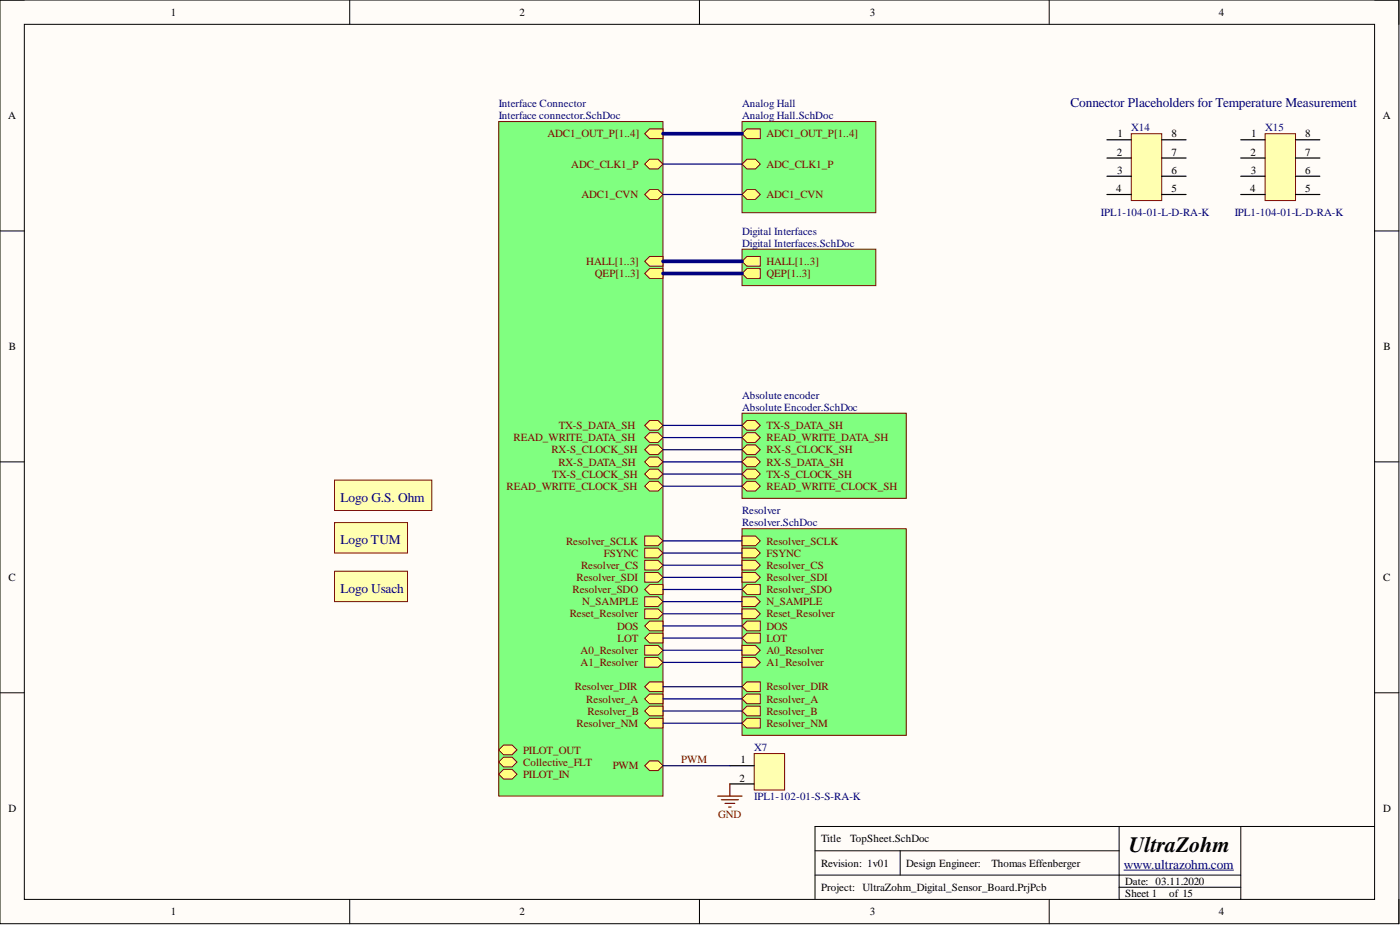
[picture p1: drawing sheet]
<svg xmlns="http://www.w3.org/2000/svg" width="292mm" height="193mm" viewBox="0 0 292 193" stroke-linecap="round" stroke-linejoin="round" font-family="sans-serif">
<defs><g id="words">
<text font-size="4.6" x="235.5" y="177.7">UltraZohm</text>
<g font-size="2.8" fill="#000080">
<text x="223.3" y="22.2">Connector Placeholders for Temperature Measurement</text>
<text x="71.1" y="104.6">Logo G.S. Ohm</text>
<text x="71.1" y="113.5">Logo TUM</text>
<text x="71.1" y="123.7">Logo Usach</text>
<text x="234.5" y="181.2">www.ultrazohm.com</text>
</g>
<g font-size="2.3">
<text x="35.6" y="3.3">1</text>
<text x="108.4" y="3.3">2</text>
<text x="181.5" y="3.3">3</text>
<text x="254.3" y="3.3">4</text>
<text x="1.7" y="24.9">A</text>
<text x="233.2" y="28.7">1</text>
<text x="244.4" y="28.7">8</text>
<text x="261.1" y="28.7">1</text>
<text x="272.3" y="28.7">8</text>
<text x="288.5" y="24.9">A</text>
<text x="233" y="32.5">2</text>
<text x="244.4" y="32.5">7</text>
<text x="260.9" y="32.5">2</text>
<text x="272.3" y="32.5">7</text>
<text x="232.9" y="40.1">4</text>
<text x="233.1" y="36.3">3</text>
<text x="244.4" y="40.1">5</text>
<text x="244.4" y="36.3">6</text>
<text x="260.8" y="40.1">4</text>
<text x="261" y="36.3">3</text>
<text x="272.3" y="40.1">5</text>
<text x="272.3" y="36.3">6</text>
<text x="1.9" y="73">B</text>
<text x="288.7" y="73">B</text>
<text x="1.8" y="121.2">C</text>
<text x="288.6" y="121.2">C</text>
<text x="154.5" y="159.2">1</text>
<text x="154.3" y="163">2</text>
<text x="1.8" y="169.4">D</text>
<text x="288.6" y="169.4">D</text>
<text x="171.3" y="175.7">Title</text>
<text x="177.4" y="175.7">TopSheet.SchDoc</text>
<text x="171.3" y="180.8">Revision: 1v01</text>
<text x="171.3" y="185.9">Project: UltraZohm_Digital_Sensor_Board.PrjPcb</text>
<text x="189.1" y="180.8">Design Engineer:</text>
<text x="206.8" y="180.8">Thomas Effenberger</text>
<text x="234.8" y="184.6">Date: 03.11.2020</text>
<text x="35.6" y="190.9">1</text>
<text x="108.4" y="190.9">2</text>
<text x="181.5" y="190.9">3</text>
<text x="234.8" y="187.1">Sheet 1</text>
<text x="243.9" y="187.1">of 15</text>
<text x="254.3" y="190.9">4</text>
</g>
<g font-size="2.3" fill="#000080">
<text x="104.1" y="22.3">Interface Connector</text>
<text x="154.8" y="22.3">Analog Hall</text>
<text x="104.1" y="24.9">Interface connector.SchDoc</text>
<text x="154.8" y="24.9">Analog Hall.SchDoc</text>
<text x="236" y="27.4">X14</text>
<text x="264" y="27.4">X15</text>
<text x="229.7" y="45.1">IPL1-104-01-L-D-RA-K</text>
<text x="257.6" y="45.1">IPL1-104-01-L-D-RA-K</text>
<text x="154.8" y="48.9">Digital Interfaces</text>
<text x="154.8" y="51.5">Digital Interfaces.SchDoc</text>
<text x="154.8" y="83.2">Absolute encoder</text>
<text x="154.8" y="85.7">Absolute Encoder.SchDoc</text>
<text x="154.8" y="107.3">Resolver</text>
<text x="154.8" y="109.8">Resolver.SchDoc</text>
<text x="157.4" y="156.7">X7</text>
<text x="157.4" y="166.8">IPL1-102-01-S-S-RA-K</text>
</g>
<g font-size="2.3" fill="#800000">
<text x="114.2" y="28.7">ADC1_OUT_P[1..4]</text>
<text x="159.9" y="28.7">ADC1_OUT_P[1..4]</text>
<text x="119.2" y="35">ADC_CLK1_P</text>
<text x="159.9" y="35">ADC_CLK1_P</text>
<text x="121.3" y="41.3">ADC1_CVN</text>
<text x="159.9" y="41.3">ADC1_CVN</text>
<text x="122.3" y="55.3">HALL[1..3]</text>
<text x="124.1" y="57.8">QEP[1..3]</text>
<text x="159.9" y="57.8">QEP[1..3]</text>
<text x="159.9" y="55.3">HALL[1..3]</text>
<text x="116.6" y="89.5">TX-S_DATA_SH</text>
<text x="159.9" y="89.5">TX-S_DATA_SH</text>
<text x="107.1" y="92">READ_WRITE_DATA_SH</text>
<text x="115.1" y="94.6">RX-S_CLOCK_SH</text>
<text x="159.9" y="92">READ_WRITE_DATA_SH</text>
<text x="159.9" y="94.6">RX-S_CLOCK_SH</text>
<text x="115.2" y="99.6">TX-S_CLOCK_SH</text>
<text x="116.5" y="97.1">RX-S_DATA_SH</text>
<text x="159.9" y="97.1">RX-S_DATA_SH</text>
<text x="159.9" y="99.6">TX-S_CLOCK_SH</text>
<text x="105.7" y="102.2">READ_WRITE_CLOCK_SH</text>
<text x="159.9" y="102.2">READ_WRITE_CLOCK_SH</text>
<text x="118.1" y="113.6">Resolver_SCLK</text>
<text x="159.9" y="113.6">Resolver_SCLK</text>
<text x="121.2" y="118.7">Resolver_CS</text>
<text x="126" y="116.1">FSYNC</text>
<text x="159.9" y="116.1">FSYNC</text>
<text x="159.9" y="118.7">Resolver_CS</text>
<text x="119.5" y="123.7">Resolver_SDO</text>
<text x="120.3" y="121.2">Resolver_SDI</text>
<text x="159.9" y="123.7">Resolver_SDO</text>
<text x="159.9" y="121.2">Resolver_SDI</text>
<text x="118.9" y="128.8">Reset_Resolver</text>
<text x="121.5" y="126.3">N_SAMPLE</text>
<text x="128.8" y="131.3">DOS</text>
<text x="159.9" y="126.3">N_SAMPLE</text>
<text x="159.9" y="128.8">Reset_Resolver</text>
<text x="159.9" y="131.3">DOS</text>
<text x="121.1" y="136.4">A0_Resolver</text>
<text x="128.8" y="133.9">LOT</text>
<text x="159.9" y="133.9">LOT</text>
<text x="159.9" y="136.4">A0_Resolver</text>
<text x="121.1" y="138.9">A1_Resolver</text>
<text x="159.9" y="138.9">A1_Resolver</text>
<text x="120" y="144">Resolver_DIR</text>
<text x="122.3" y="146.6">Resolver_A</text>
<text x="122.6" y="149.1">Resolver_B</text>
<text x="159.9" y="149.1">Resolver_B</text>
<text x="159.9" y="144">Resolver_DIR</text>
<text x="159.9" y="146.6">Resolver_A</text>
<text x="120.3" y="151.6">Resolver_NM</text>
<text x="159.9" y="151.6">Resolver_NM</text>
<text x="109.1" y="157.2">PILOT_OUT</text>
<text x="109.1" y="159.7">Collective_FLT</text>
<text x="127.8" y="160.5">PWM</text>
<text x="142.1" y="159.2">PWM</text>
<text x="109.1" y="162.3">PILOT_IN</text>
<text x="149.8" y="170.6">GND</text>
</g>
</g></defs>
<path d="M0 0h291.9v192.7h-291.9z" fill-rule="evenodd" fill="#fffcf8"/>
<path d="M0 0h291.9v192.7h-291.9z" fill="none" stroke="#000" stroke-width=".21"/>
<path d="M5.1 5.1h281.7v182.5h-281.7z" fill-rule="evenodd" fill="#fffcf8"/>
<g fill="none" stroke="#000" stroke-width=".21">
<path d="M0 0h5.1M5.1 5.1h281.7v182.5h-281.7zM73 0v5.1M145.9 0v5.1M218.9 0v5.1M286.8 0h5.1v5.1M0 48.2h5.1M286.8 48.2h5.1M0 96.4h5.1M286.8 96.4h5.1M0 144.5h5.1M286.8 144.5h5.1"/>
<path d="M170 177.5h63.5M187.8 177.5v5.1M233.5 172.4v15.2M258.9 172.4v15.2M286.8 172.4h-116.8v15.2M73 187.6v5.1M145.9 187.6v5.1M170 182.6h88.9M218.9 187.6v5.1M233.5 185.1h25.4M291.9 187.6v5.1"/>
</g>
<path d="M234.5 181.5h22.9" fill="none" stroke="#000080" stroke-width=".21"/>
<path d="M154.8 25.4h27.9v19h-27.9z" fill-rule="evenodd" fill="#80ff80"/>
<path d="M154.8 25.4h27.9v19h-27.9z" fill="none" stroke="#800000" stroke-width=".21"/>
<path d="M154.8 27.9l1-1h2.8v2h-2.8z" fill-rule="evenodd" fill="#ffff80"/>
<path d="M154.8 27.9l1-1h2.8v2h-2.8z" fill="none" stroke="#800000" stroke-width=".21"/>
<path d="M154.8 34.2l1-1h1.8l1 1-1 1h-1.8z" fill-rule="evenodd" fill="#ffff80"/>
<path d="M154.8 34.2l1-1h1.8l1 1-1 1h-1.8z" fill="none" stroke="#800000" stroke-width=".21"/>
<path d="M154.8 40.6l1-1h1.8l1 1-1 1h-1.8z" fill-rule="evenodd" fill="#ffff80"/>
<path d="M154.8 40.6l1-1h1.8l1 1-1 1h-1.8z" fill="none" stroke="#800000" stroke-width=".21"/>
<path d="M104.1 25.4h34.2v140.7h-34.2z" fill-rule="evenodd" fill="#80ff80"/>
<path d="M104.1 25.4h34.2v140.7h-34.2z" fill="none" stroke="#800000" stroke-width=".21"/>
<path d="M134.5 34.2l1-1h1.8l1 1-1 1h-1.8z" fill-rule="evenodd" fill="#ffff80"/>
<path d="M134.5 34.2l1-1h1.8l1 1-1 1h-1.8z" fill="none" stroke="#800000" stroke-width=".21"/>
<path d="M134.5 27.9l1-1h2.8v2h-2.8z" fill-rule="evenodd" fill="#ffff80"/>
<path d="M134.5 27.9l1-1h2.8v2h-2.8z" fill="none" stroke="#800000" stroke-width=".21"/>
<path d="M134.5 40.6l1-1h1.8l1 1-1 1h-1.8z" fill-rule="evenodd" fill="#ffff80"/>
<path d="M134.5 40.6l1-1h1.8l1 1-1 1h-1.8z" fill="none" stroke="#800000" stroke-width=".21"/>
<path d="M134.5 159.7l1-1h1.8l1 1-1 1.1h-1.8z" fill-rule="evenodd" fill="#ffff80"/>
<path d="M134.5 159.7l1-1h1.8l1 1-1 1.1h-1.8z" fill="none" stroke="#800000" stroke-width=".21"/>
<path d="M134.5 88.7l1-1h1.8l1 1-1 1.1h-1.8z" fill-rule="evenodd" fill="#ffff80"/>
<path d="M134.5 88.7l1-1h1.8l1 1-1 1.1h-1.8z" fill="none" stroke="#800000" stroke-width=".21"/>
<path d="M134.5 91.3l1-1h1.8l1 1-1 1h-1.8z" fill-rule="evenodd" fill="#ffff80"/>
<path d="M134.5 91.3l1-1h1.8l1 1-1 1h-1.8z" fill="none" stroke="#800000" stroke-width=".21"/>
<path d="M134.5 93.8l1-1h1.8l1 1-1 1h-1.8z" fill-rule="evenodd" fill="#ffff80"/>
<path d="M134.5 93.8l1-1h1.8l1 1-1 1h-1.8z" fill="none" stroke="#800000" stroke-width=".21"/>
<path d="M134.5 96.4l1-1.1h1.8l1 1.1-1 1h-1.8z" fill-rule="evenodd" fill="#ffff80"/>
<path d="M134.5 96.4l1-1.1h1.8l1 1.1-1 1h-1.8z" fill="none" stroke="#800000" stroke-width=".21"/>
<path d="M134.5 98.9l1-1h1.8l1 1-1 1h-1.8z" fill-rule="evenodd" fill="#ffff80"/>
<path d="M134.5 98.9l1-1h1.8l1 1-1 1h-1.8z" fill="none" stroke="#800000" stroke-width=".21"/>
<path d="M134.5 101.4l1-1h1.8l1 1-1 1h-1.8z" fill-rule="evenodd" fill="#ffff80"/>
<path d="M134.5 101.4l1-1h1.8l1 1-1 1h-1.8z" fill="none" stroke="#800000" stroke-width=".21"/>
<path d="M134.5 57.1l1-1.1h2.8v2.1h-2.8z" fill-rule="evenodd" fill="#ffff80"/>
<path d="M134.5 57.1l1-1.1h2.8v2.1h-2.8z" fill="none" stroke="#800000" stroke-width=".21"/>
<path d="M134.5 54.5l1-1h2.8v2h-2.8z" fill-rule="evenodd" fill="#ffff80"/>
<path d="M134.5 54.5l1-1h2.8v2h-2.8z" fill="none" stroke="#800000" stroke-width=".21"/>
<path d="M134.5 124.5h2.8l1 1-1 1h-2.8z" fill-rule="evenodd" fill="#ffff80"/>
<path d="M134.5 124.5h2.8l1 1-1 1h-2.8z" fill="none" stroke="#800000" stroke-width=".21"/>
<path d="M134.5 123l1-1h2.8v2h-2.8z" fill-rule="evenodd" fill="#ffff80"/>
<path d="M134.5 123l1-1h2.8v2h-2.8z" fill="none" stroke="#800000" stroke-width=".21"/>
<path d="M134.5 119.4h2.8l1 1-1 1.1h-2.8z" fill-rule="evenodd" fill="#ffff80"/>
<path d="M134.5 119.4h2.8l1 1-1 1.1h-2.8z" fill="none" stroke="#800000" stroke-width=".21"/>
<path d="M134.5 114.4h2.8l1 1-1 1h-2.8z" fill-rule="evenodd" fill="#ffff80"/>
<path d="M134.5 114.4h2.8l1 1-1 1h-2.8z" fill="none" stroke="#800000" stroke-width=".21"/>
<path d="M134.5 111.8h2.8l1 1-1 1h-2.8z" fill-rule="evenodd" fill="#ffff80"/>
<path d="M134.5 111.8h2.8l1 1-1 1h-2.8z" fill="none" stroke="#800000" stroke-width=".21"/>
<path d="M134.5 127h2.8l1 1-1 1.1h-2.8z" fill-rule="evenodd" fill="#ffff80"/>
<path d="M134.5 127h2.8l1 1-1 1.1h-2.8z" fill="none" stroke="#800000" stroke-width=".21"/>
<path d="M134.5 130.6l1-1h2.8v2h-2.8z" fill-rule="evenodd" fill="#ffff80"/>
<path d="M134.5 130.6l1-1h2.8v2h-2.8z" fill="none" stroke="#800000" stroke-width=".21"/>
<path d="M134.5 133.1l1-1h2.8v2h-2.8z" fill-rule="evenodd" fill="#ffff80"/>
<path d="M134.5 133.1l1-1h2.8v2h-2.8z" fill="none" stroke="#800000" stroke-width=".21"/>
<path d="M134.5 134.6h2.8l1 1.1-1 1h-2.8z" fill-rule="evenodd" fill="#ffff80"/>
<path d="M134.5 134.6h2.8l1 1.1-1 1h-2.8z" fill="none" stroke="#800000" stroke-width=".21"/>
<path d="M134.5 137.2h2.8l1 1-1 1h-2.8z" fill-rule="evenodd" fill="#ffff80"/>
<path d="M134.5 137.2h2.8l1 1-1 1h-2.8z" fill="none" stroke="#800000" stroke-width=".21"/>
<path d="M104.1 156.4l1-1h1.8l1 1-1 1.1h-1.8z" fill-rule="evenodd" fill="#ffff80"/>
<path d="M104.1 156.4l1-1h1.8l1 1-1 1.1h-1.8z" fill="none" stroke="#800000" stroke-width=".21"/>
<path d="M104.1 159l1-1h1.8l1 1-1 1h-1.8z" fill-rule="evenodd" fill="#ffff80"/>
<path d="M104.1 159l1-1h1.8l1 1-1 1h-1.8z" fill="none" stroke="#800000" stroke-width=".21"/>
<path d="M104.1 161.5l1-1h1.8l1 1-1 1h-1.8z" fill-rule="evenodd" fill="#ffff80"/>
<path d="M104.1 161.5l1-1h1.8l1 1-1 1h-1.8z" fill="none" stroke="#800000" stroke-width=".21"/>
<path d="M134.5 148.3l1-1h2.8v2h-2.8z" fill-rule="evenodd" fill="#ffff80"/>
<path d="M134.5 148.3l1-1h2.8v2h-2.8z" fill="none" stroke="#800000" stroke-width=".21"/>
<path d="M134.5 143.3l1-1.1h2.8v2.1h-2.8z" fill-rule="evenodd" fill="#ffff80"/>
<path d="M134.5 143.3l1-1.1h2.8v2.1h-2.8z" fill="none" stroke="#800000" stroke-width=".21"/>
<path d="M134.5 150.9l1-1h2.8v2h-2.8z" fill-rule="evenodd" fill="#ffff80"/>
<path d="M134.5 150.9l1-1h2.8v2h-2.8z" fill="none" stroke="#800000" stroke-width=".21"/>
<path d="M134.5 145.8l1-1h2.8v2h-2.8z" fill-rule="evenodd" fill="#ffff80"/>
<path d="M134.5 145.8l1-1h2.8v2h-2.8z" fill="none" stroke="#800000" stroke-width=".21"/>
<path d="M134.5 116.9h2.8l1 1-1 1h-2.8z" fill-rule="evenodd" fill="#ffff80"/>
<path d="M134.5 116.9h2.8l1 1-1 1h-2.8z" fill="none" stroke="#800000" stroke-width=".21"/>
<path d="M154.8 52h27.9v7.6h-27.9z" fill-rule="evenodd" fill="#80ff80"/>
<path d="M154.8 52h27.9v7.6h-27.9z" fill="none" stroke="#800000" stroke-width=".21"/>
<path d="M154.8 57.1l1-1.1h2.8v2.1h-2.8z" fill-rule="evenodd" fill="#ffff80"/>
<path d="M154.8 57.1l1-1.1h2.8v2.1h-2.8z" fill="none" stroke="#800000" stroke-width=".21"/>
<path d="M154.8 54.5l1-1h2.8v2h-2.8z" fill-rule="evenodd" fill="#ffff80"/>
<path d="M154.8 54.5l1-1h2.8v2h-2.8z" fill="none" stroke="#800000" stroke-width=".21"/>
<path d="M154.8 86.2h34.3v17.8h-34.3z" fill-rule="evenodd" fill="#80ff80"/>
<path d="M154.8 86.2h34.3v17.8h-34.3z" fill="none" stroke="#800000" stroke-width=".21"/>
<path d="M154.8 88.7l1-1h1.8l1 1-1 1.1h-1.8z" fill-rule="evenodd" fill="#ffff80"/>
<path d="M154.8 88.7l1-1h1.8l1 1-1 1.1h-1.8z" fill="none" stroke="#800000" stroke-width=".21"/>
<path d="M154.8 91.3l1-1h1.8l1 1-1 1h-1.8z" fill-rule="evenodd" fill="#ffff80"/>
<path d="M154.8 91.3l1-1h1.8l1 1-1 1h-1.8z" fill="none" stroke="#800000" stroke-width=".21"/>
<path d="M154.8 93.8l1-1h1.8l1 1-1 1h-1.8z" fill-rule="evenodd" fill="#ffff80"/>
<path d="M154.8 93.8l1-1h1.8l1 1-1 1h-1.8z" fill="none" stroke="#800000" stroke-width=".21"/>
<path d="M154.8 96.4l1-1.1h1.8l1 1.1-1 1h-1.8z" fill-rule="evenodd" fill="#ffff80"/>
<path d="M154.8 96.4l1-1.1h1.8l1 1.1-1 1h-1.8z" fill="none" stroke="#800000" stroke-width=".21"/>
<path d="M154.8 98.9l1-1h1.8l1 1-1 1h-1.8z" fill-rule="evenodd" fill="#ffff80"/>
<path d="M154.8 98.9l1-1h1.8l1 1-1 1h-1.8z" fill="none" stroke="#800000" stroke-width=".21"/>
<path d="M154.8 101.4l1-1h1.8l1 1-1 1h-1.8z" fill-rule="evenodd" fill="#ffff80"/>
<path d="M154.8 101.4l1-1h1.8l1 1-1 1h-1.8z" fill="none" stroke="#800000" stroke-width=".21"/>
<path d="M154.8 110.3h34.3v43.1h-34.3z" fill-rule="evenodd" fill="#80ff80"/>
<path d="M154.8 110.3h34.3v43.1h-34.3z" fill="none" stroke="#800000" stroke-width=".21"/>
<path d="M154.8 124.5h2.8l1 1-1 1h-2.8z" fill-rule="evenodd" fill="#ffff80"/>
<path d="M154.8 124.5h2.8l1 1-1 1h-2.8z" fill="none" stroke="#800000" stroke-width=".21"/>
<path d="M154.8 123l1-1h2.8v2h-2.8z" fill-rule="evenodd" fill="#ffff80"/>
<path d="M154.8 123l1-1h2.8v2h-2.8z" fill="none" stroke="#800000" stroke-width=".21"/>
<path d="M154.8 119.4h2.8l1 1-1 1.1h-2.8z" fill-rule="evenodd" fill="#ffff80"/>
<path d="M154.8 119.4h2.8l1 1-1 1.1h-2.8z" fill="none" stroke="#800000" stroke-width=".21"/>
<path d="M154.8 114.4h2.8l1 1-1 1h-2.8z" fill-rule="evenodd" fill="#ffff80"/>
<path d="M154.8 114.4h2.8l1 1-1 1h-2.8z" fill="none" stroke="#800000" stroke-width=".21"/>
<path d="M154.8 111.8h2.8l1 1-1 1h-2.8z" fill-rule="evenodd" fill="#ffff80"/>
<path d="M154.8 111.8h2.8l1 1-1 1h-2.8z" fill="none" stroke="#800000" stroke-width=".21"/>
<path d="M154.8 127h2.8l1 1-1 1.1h-2.8z" fill-rule="evenodd" fill="#ffff80"/>
<path d="M154.8 127h2.8l1 1-1 1.1h-2.8z" fill="none" stroke="#800000" stroke-width=".21"/>
<path d="M154.8 130.6l1-1h2.8v2h-2.8z" fill-rule="evenodd" fill="#ffff80"/>
<path d="M154.8 130.6l1-1h2.8v2h-2.8z" fill="none" stroke="#800000" stroke-width=".21"/>
<path d="M154.8 133.1l1-1h2.8v2h-2.8z" fill-rule="evenodd" fill="#ffff80"/>
<path d="M154.8 133.1l1-1h2.8v2h-2.8z" fill="none" stroke="#800000" stroke-width=".21"/>
<path d="M154.8 137.2h2.8l1 1-1 1h-2.8z" fill-rule="evenodd" fill="#ffff80"/>
<path d="M154.8 137.2h2.8l1 1-1 1h-2.8z" fill="none" stroke="#800000" stroke-width=".21"/>
<path d="M154.8 134.6h2.8l1 1.1-1 1h-2.8z" fill-rule="evenodd" fill="#ffff80"/>
<path d="M154.8 134.6h2.8l1 1.1-1 1h-2.8z" fill="none" stroke="#800000" stroke-width=".21"/>
<path d="M154.8 116.9h2.8l1 1-1 1h-2.8z" fill-rule="evenodd" fill="#ffff80"/>
<path d="M154.8 116.9h2.8l1 1-1 1h-2.8z" fill="none" stroke="#800000" stroke-width=".21"/>
<path d="M154.8 148.3l1-1h2.8v2h-2.8z" fill-rule="evenodd" fill="#ffff80"/>
<path d="M154.8 148.3l1-1h2.8v2h-2.8z" fill="none" stroke="#800000" stroke-width=".21"/>
<path d="M154.8 143.3l1-1.1h2.8v2.1h-2.8z" fill-rule="evenodd" fill="#ffff80"/>
<path d="M154.8 143.3l1-1.1h2.8v2.1h-2.8z" fill="none" stroke="#800000" stroke-width=".21"/>
<path d="M154.8 150.9l1-1h2.8v2h-2.8z" fill-rule="evenodd" fill="#ffff80"/>
<path d="M154.8 150.9l1-1h2.8v2h-2.8z" fill="none" stroke="#800000" stroke-width=".21"/>
<path d="M154.8 145.8l1-1h2.8v2h-2.8z" fill-rule="evenodd" fill="#ffff80"/>
<path d="M154.8 145.8l1-1h2.8v2h-2.8z" fill="none" stroke="#800000" stroke-width=".21"/>
<path d="M157.4 157.2h6.3v7.6h-6.3z" fill-rule="evenodd" fill="#ffffb0"/>
<path d="M157.4 157.2h6.3v7.6h-6.3z" fill="none" stroke="#800000" stroke-width=".21"/>
<path d="M152.3 159.7h5.1M152.3 163.5h5.1" fill="none" stroke="#000" stroke-width=".25"/>
<path d="M149.7 166.1h5.1M150.5 166.8h3.6M151.3 167.6h2M152 168.4h.5M152.3 163.5v2.6" fill="none" stroke="#800000" stroke-width=".25"/>
<path d="M69.8 100.2h20.3v6.3h-20.3z" fill-rule="evenodd" fill="#ffffb0"/>
<path d="M69.8 100.2h20.3v6.3h-20.3z" fill="none" stroke="#800000" stroke-width=".21"/>
<path d="M69.8 109h15.2v6.4h-15.2z" fill-rule="evenodd" fill="#ffffb0"/>
<path d="M69.8 109h15.2v6.4h-15.2z" fill="none" stroke="#800000" stroke-width=".21"/>
<path d="M69.8 119.2h15.2v6.3h-15.2z" fill-rule="evenodd" fill="#ffffb0"/>
<path d="M69.8 119.2h15.2v6.3h-15.2z" fill="none" stroke="#800000" stroke-width=".21"/>
<path d="M236 27.9h6.4v13.9h-6.4z" fill-rule="evenodd" fill="#ffffb0"/>
<path d="M236 27.9h6.4v13.9h-6.4z" fill="none" stroke="#800000" stroke-width=".21"/>
<path d="M231 29.2h5M231 33h5M231 36.8h5M242.4 29.2h5.1M242.4 33h5.1M242.4 36.8h5.1M231 40.6h5M242.4 40.6h5.1" fill="none" stroke="#000" stroke-width=".25"/>
<path d="M264 27.9h6.3v13.9h-6.3z" fill-rule="evenodd" fill="#ffffb0"/>
<path d="M264 27.9h6.3v13.9h-6.3z" fill="none" stroke="#800000" stroke-width=".21"/>
<path d="M258.9 29.2h5.1M258.9 33h5.1M258.9 36.8h5.1M270.3 29.2h5.1M270.3 33h5.1M270.3 36.8h5.1M258.9 40.6h5.1M270.3 40.6h5.1" fill="none" stroke="#000" stroke-width=".25"/>
<g fill="none" stroke="#000080" stroke-width=".25">
<path d="M138.3 34.2h16.5M138.3 40.6h16.5M138.3 98.9h16.5M138.3 96.4h16.5M138.3 93.8h16.5M138.3 91.3h16.5M138.3 88.7h16.5M138.3 117.9h16.5M138.3 115.4h16.5M138.3 112.8h16.5M138.3 101.4h16.5M138.3 138.2h16.5"/>
<path d="M138.3 135.7h16.5M138.3 133.1h16.5M138.3 130.6h16.5M138.3 128h16.5M138.3 125.5h16.5M138.3 123h16.5M138.3 120.4h16.5M138.3 159.7h14M138.3 150.9h16.5M138.3 148.3h16.5M138.3 145.8h16.5M138.3 143.3h16.5"/>
</g>
<path d="M138.3 27.9h16.5M138.3 57.1h16.5M138.3 54.5h16.5" fill="none" stroke="#000080" stroke-width=".76"/>
<use href="#words"/>
</svg>
